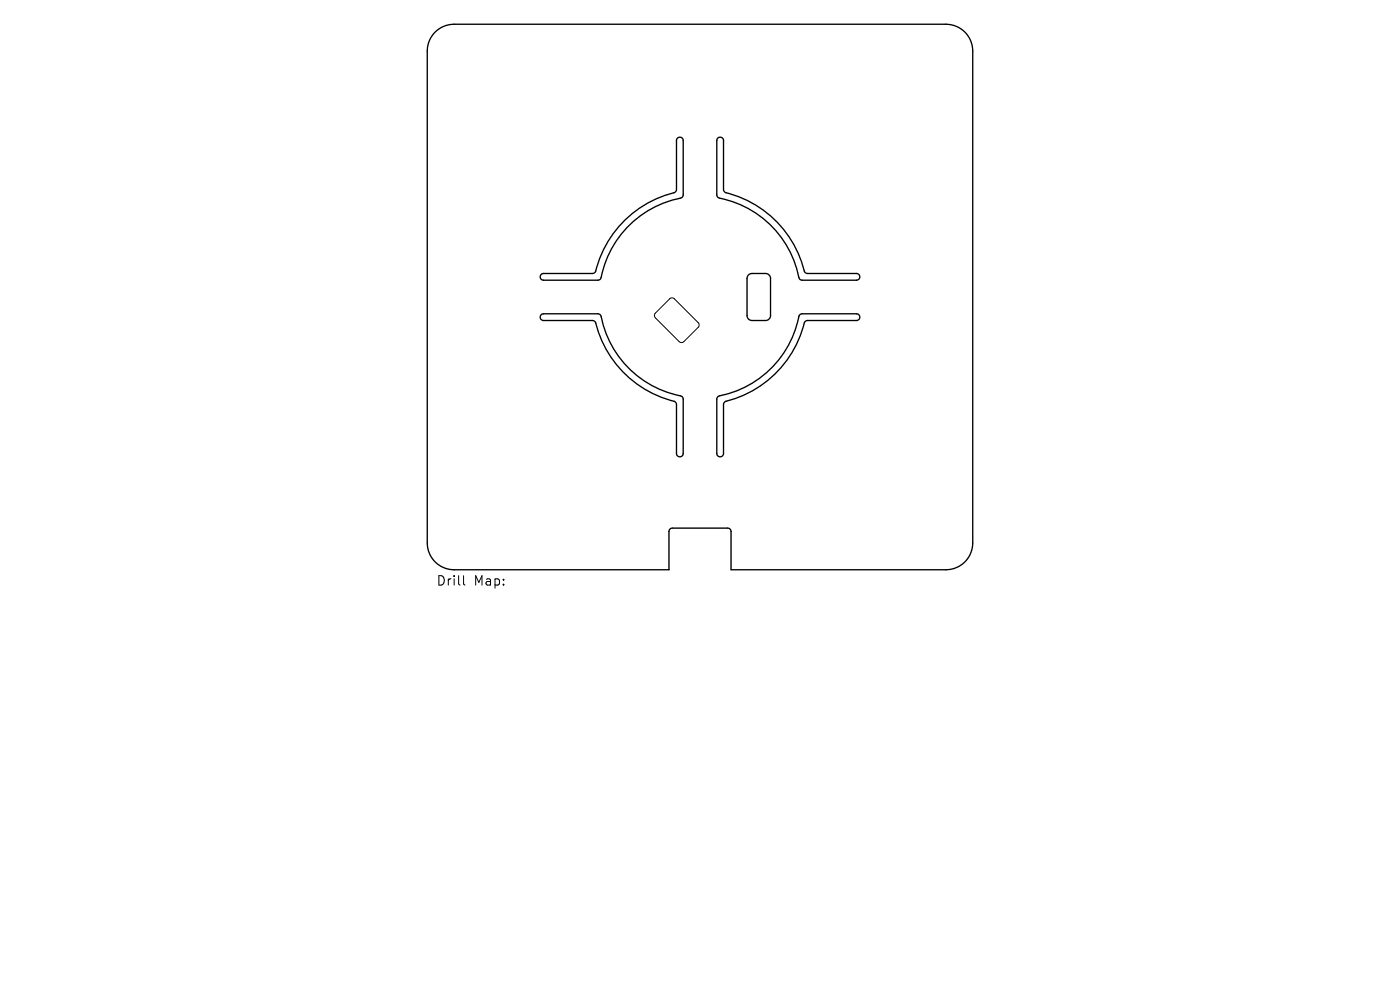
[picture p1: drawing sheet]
<svg xmlns="http://www.w3.org/2000/svg" width="297mm" height="210mm" viewBox="0 0 297 210" stroke-linecap="round" stroke-linejoin="round" font-family="sans-serif">
<defs><g id="words">
<g font-size="2.8">
<text x="92.5" y="124.5">Drill</text>
<text x="100.5" y="124.5">Map:</text>
</g>
</g></defs>
<path d="M92.3 6.8a5.7 5.7 0 0 1 4-1.7h104.4a5.7 5.7 0 0 1 5.7 5.7v104.4a5.7 5.7 0 0 1-5.7 5.7h-45.6v-8.2a.71 .71 0 0 0-.7-.7h-11.8a.71 .71 0 0 0-.7 .7v8.2h-45.6a5.7 5.7 0 0 1-5.7-5.7v-104.4a5.7 5.7 0 0 1 1.7-4zM152.3 29.3a.71 .71 0 0 1 .7-.1 .71 .71 0 0 1 .5 .6v10.4l.2 .5a23.4 23.4 0 0 1 17.1 17.1l.5 .2h10.4a.71 .71 0 0 1 .7 .7 .71 .71 0 0 1-.7 .7h-11.5a.71 .71 0 0 1-.7-.5 21.8 21.8 0 0 0-17.2-17l-.2-.6v-11.5zM114.8 58.2l.5-.2h10.4l.5-.2a23.4 23.4 0 0 1 17.1-17.1l.2-.5v-10.4a.71 .71 0 0 1 .7-.7 .71 .71 0 0 1 .7 .7v11.5a.71 .71 0 0 1-.5 .7 21.8 21.8 0 0 0-17 17.2l-.6 .2h-11.5a.71 .71 0 0 1-.6-.4 .71 .71 0 0 1 .1-.8zM158.8 58.3l.7-.3h2.9a1.07 1.07 0 0 1 1.1 1.1v7.8a1.07 1.07 0 0 1-1.1 1.1h-2.9a1.07 1.07 0 0 1-1-1.1v-7.8zM114.8 66.8l.5-.2h11.5a.71 .71 0 0 1 .7 .5 21.8 21.8 0 0 0 17.2 17l.2 .6v11.5a.71 .71 0 0 1-.7 .7 .71 .71 0 0 1-.7-.7v-10.4l-.2-.5a23.4 23.4 0 0 1-17.1-17.1l-.5-.2h-10.4a.71 .71 0 0 1-.6-.4 .71 .71 0 0 1 .1-.8zM169.7 66.8l.5-.2h11.5a.71 .71 0 0 1 .7 .7 .71 .71 0 0 1-.7 .7h-10.4l-.5 .2a23.4 23.4 0 0 1-17.1 17.1l-.2 .5v10.4a.71 .71 0 0 1-.7 .7 .71 .71 0 0 1-.7-.7v-11.5a.71 .71 0 0 1 .5-.7 21.8 21.8 0 0 0 17-17.2z" fill="none" stroke="#000" stroke-width=".29"/>
<path d="M142.1 63.4a.71 .71 0 0 1 1 0l5 5a.71 .71 0 0 1 0 1l-3 3.1a.71 .71 0 0 1-1 0l-5.1-5.1a.71 .71 0 0 1 0-1zM98.3 122.1v1.7l.3 .3" fill="none" stroke="#000" stroke-width=".21"/>
<use href="#words"/>
</svg>
